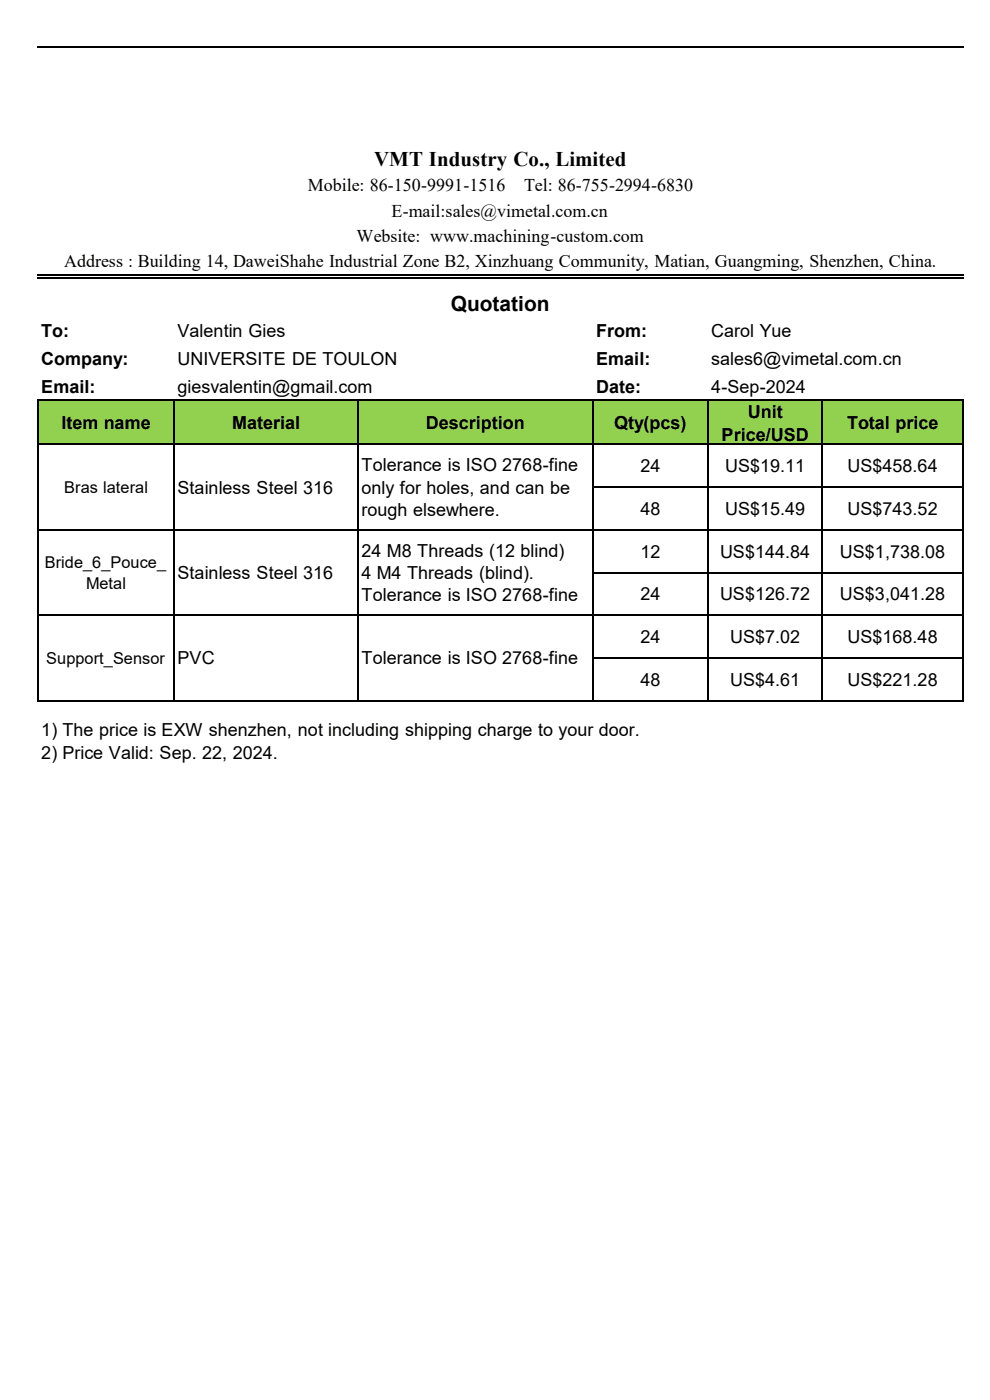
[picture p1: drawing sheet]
<svg xmlns="http://www.w3.org/2000/svg" width="210mm" height="297mm" viewBox="0 0 210 297" stroke-linecap="round" stroke-linejoin="round" font-family="sans-serif">
<defs><g id="words">
<g font-size="4.4">
<text x="79.4" y="35.2">VMT Industry Co., Limited</text>
<text x="95.6" y="66">Quotation</text>
</g>
<g font-size="3.8">
<text x="65.3" y="40.6">Mobile: 86-150-9991-1516</text>
<text x="111.2" y="40.6">Tel: 86-755-2994-6830</text>
<text x="83.1" y="46">E-mail:sales@vimetal.com.cn</text>
<text x="75.7" y="51.4">Website: www.machining-custom.com</text>
<text x="13.6" y="56.6">Address : Building 14, DaweiShahe Industrial Zone B2, Xinzhuang Community, Matian, Guangming, Shenzhen, China.</text>
<text x="8.8" y="71.5">To:</text>
<text x="37.7" y="71.4">Valentin Gies</text>
<text x="126.5" y="71.5">From:</text>
<text x="150.9" y="71.4">Carol Yue</text>
<text x="8.8" y="77.4">Company:</text>
<text x="37.7" y="77.4">UNIVERSITE DE TOU</text>
<text x="76.5" y="77.4">LON</text>
<text x="126.5" y="77.4">Email:</text>
<text x="150.9" y="77.4">sales6@vimetal.com.cn</text>
<text x="8.8" y="83.4">Email:</text>
<text x="37.7" y="83.3">giesvalentin@gmail.com</text>
<text x="126.5" y="83.4">Date:</text>
<text x="150.9" y="83.3">4-Sep-2024</text>
<text x="158.7" y="88.7">Unit</text>
<text x="13" y="91">Item name</text>
<text x="49.3" y="91">Material</text>
<text x="90.3" y="91">Description</text>
<text x="130.3" y="91">Qty(pcs)</text>
<text x="153.1" y="93.6">Price/USD</text>
<text x="179.7" y="91">Total price</text>
<text x="76.7" y="100">Tolerance is ISO 2768-fine</text>
<text x="135.9" y="100.2">24</text>
<text x="153.8" y="100.2">US$19.11</text>
<text x="179.8" y="100.2">US$458.64</text>
<text x="37.7" y="104.7">Stainless Steel 316</text>
<text x="76.7" y="104.7">only for holes, and can be</text>
<text x="76.7" y="109.5">rough elsewhere.</text>
<text x="135.9" y="109.2">48</text>
<text x="153.8" y="109.2">US$15.49</text>
<text x="179.8" y="109.2">US$743.52</text>
<text x="76.7" y="118.1">24 M8 Threads (12 blind)</text>
<text x="135.9" y="118.3">12</text>
<text x="152.7" y="118.3">US$144.84</text>
<text x="178.2" y="118.3">US$1,738.08</text>
<text x="37.7" y="122.8">Stainless Steel 316</text>
<text x="76.7" y="122.8">4 M4 Threads (blind).</text>
<text x="76.7" y="127.6">Tolerance is ISO 2768-fine</text>
<text x="135.9" y="127.4">24</text>
<text x="152.7" y="127.4">US$126.72</text>
<text x="178.2" y="127.4">US$3,041.28</text>
<text x="135.9" y="136.4">24</text>
<text x="154.9" y="136.4">US$7.02</text>
<text x="179.8" y="136.4">US$168.48</text>
<text x="37.7" y="140.9">PVC</text>
<text x="76.7" y="140.9">Tolerance is ISO 2768-fine</text>
<text x="135.9" y="145.5">48</text>
<text x="154.9" y="145.5">US$4.61</text>
<text x="179.8" y="145.5">US$221.28</text>
<text x="8.8" y="156.1">1) The price is EXW shenzhen, not including shipping charge to your</text>
<text x="8.8" y="161">2) Price Valid: Sep. 22, 2024.</text>
<text x="127" y="156.1">door.</text>
</g>
<g font-size="3.5">
<text x="13.6" y="104.6">Bras lateral</text>
<text x="9.5" y="120.5">Bride_6_Pouce_</text>
<text x="18.3" y="124.9">Metal</text>
<text x="9.8" y="140.9">Support_Sensor</text>
</g>
</g></defs>
<g fill="#92d050">
<path d="M8.1 85h28.9v9.4h-28.9z" fill-rule="evenodd"/>
<path d="M37 85h39.1v9.4h-39.1z" fill-rule="evenodd"/>
<path d="M76 85h49.9v9.4h-49.9z" fill-rule="evenodd"/>
<path d="M125.8 85h24.4v9.4h-24.4z" fill-rule="evenodd"/>
<path d="M150.2 85h24.4v9.4h-24.4z" fill-rule="evenodd"/>
<path d="M174.6 85h29.7v9.4h-29.7z" fill-rule="evenodd"/>
</g>
<g fill="none" stroke="#000" stroke-width=".3">
<path d="M7.8 10h196.5M7.8 58.4h196.5M7.8 59h196.5M7.8 84.9h196.5M7.8 94.3h196.5M8 84.8v64M36.9 84.8v64M75.9 84.8v64M125.7 84.8v64M150.1 84.8v64M174.5 84.8v64M204.2 84.8v64"/>
<path d="M7.8 112.4h196.5M125.6 103.4h78.7M7.8 130.5h196.5M125.6 121.5h78.7M125.6 139.6h78.7M7.8 148.7h196.5"/>
</g>
<use href="#words"/>
</svg>
